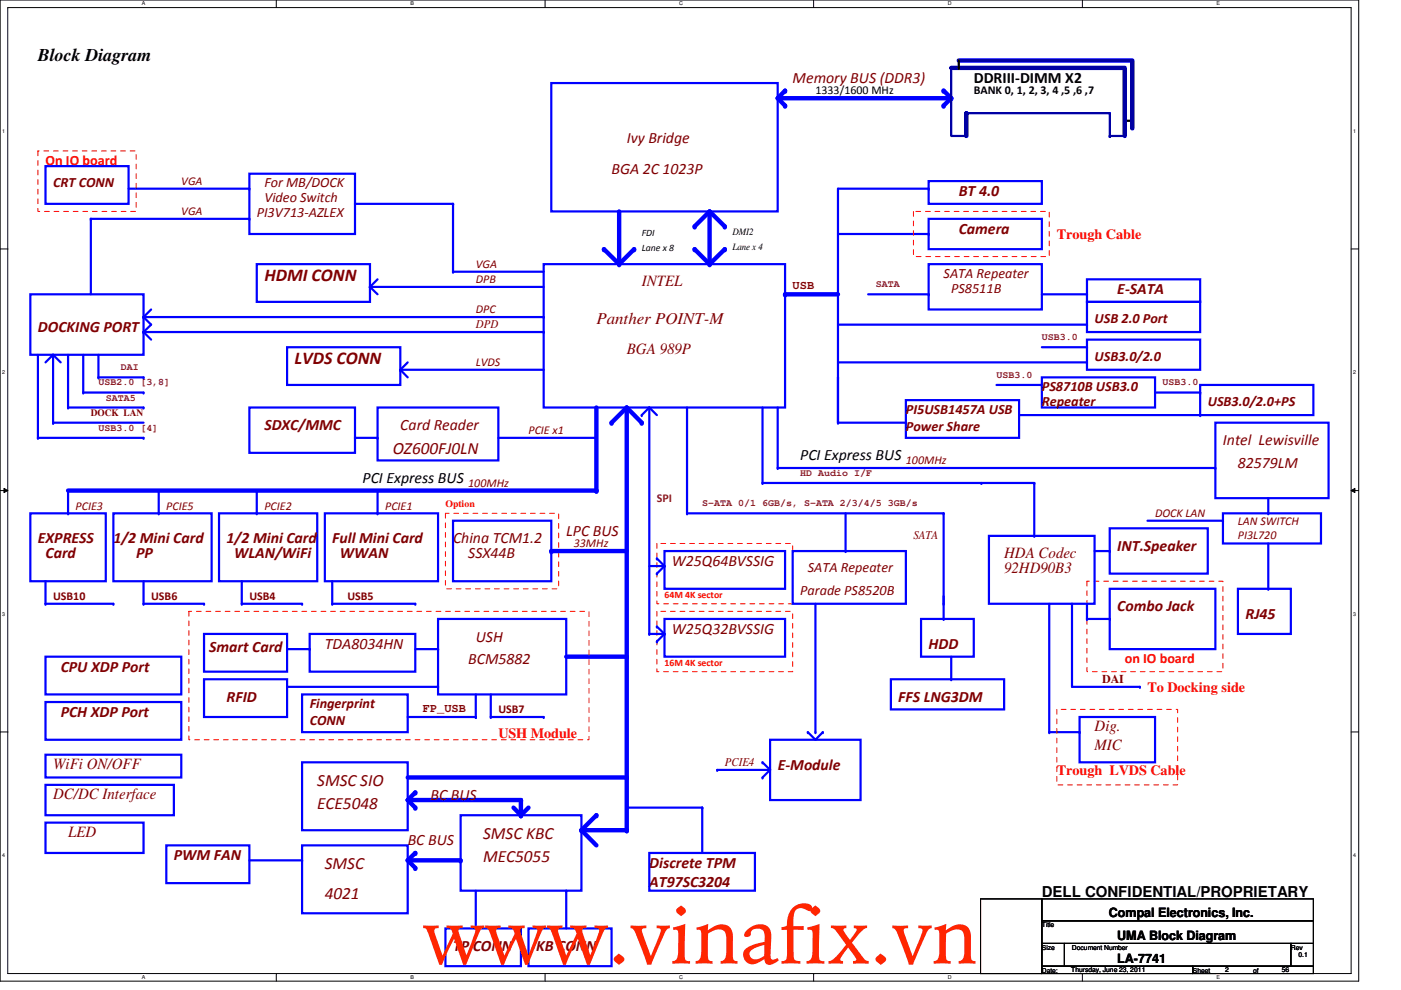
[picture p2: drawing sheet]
<svg xmlns="http://www.w3.org/2000/svg" width="297mm" height="210mm" viewBox="0 0 297 210" stroke-linecap="round" stroke-linejoin="round" font-family="sans-serif">
<defs><g id="words">
<text font-size="16.9" fill="#ff2600" x="89.6" y="204.3">www.vinafix.vn</text>
<text font-size="3.8" x="8" y="13">Block Diagram</text>
<g font-size="3.8" fill="#800000">
<text x="56" y="59.6">HDMI CONN</text>
<text x="62.4" y="77.3">LVDS CONN</text>
</g>
<g font-size="3.6" fill="#800000">
<text x="83.3" y="96.3">OZ600FJ0LN</text>
<text x="67.3" y="166.7">SMSC SIO</text>
<text x="67.3" y="171.5">ECE5048</text>
<text x="102.4" y="177.9">SMSC KBC</text>
<text x="68.9" y="184.3">SMSC</text>
<text x="102.4" y="182.7">MEC5055</text>
<text x="68.9" y="190.7">4021</text>
</g>
<text font-size="3.5" fill="#800000" x="126.4" y="68.7">Panther POINT-M</text>
<g font-size="3.3" fill="#800000">
<text x="168.1" y="17.6">Memory BUS (DDR3)</text>
<text x="132.9" y="30.4">Ivy Bridge</text>
<text x="129.7" y="36.8">BGA 2C 1023P</text>
<text x="203.3" y="41.6">BT 4.0</text>
<text x="203.3" y="49.6">Camera</text>
<text x="136.1" y="60.6">INTEL</text>
<text x="236.9" y="62.4">E-SATA</text>
<text x="8" y="70.4">DOCKING PORT</text>
<text x="132.9" y="75">BGA 989P</text>
<text x="56" y="91.2">SDXC/MMC</text>
<text x="84.9" y="91.2">Card Reader</text>
<text x="259.3" y="94.4">Intel Lewisville</text>
<text x="262.5" y="99.2">82579LM</text>
<text x="120.1" y="113.6">LPC BUS</text>
<text x="8" y="115.2">EXPRESS</text>
<text x="9.6" y="118.4">Card</text>
<text x="24" y="115.2">1/2 Mini Card</text>
<text x="28.9" y="118.4">PP</text>
<text x="48" y="115.2">1/2 Mini Card</text>
<text x="49.7" y="118.4">WLAN/WiFi</text>
<text x="70.4" y="115.2">Full Mini Card</text>
<text x="72" y="118.4">WWAN</text>
<text x="96.1" y="115.2">China TCM1.2</text>
<text x="99.3" y="118.4">SSX44B</text>
<text x="212.9" y="118.2">HDA Codec</text>
<text x="236.9" y="116.8">INT.Speaker</text>
<text x="142.4" y="120">W25Q64BVSSIG</text>
<text x="212.9" y="121.4">92HD90B3</text>
<text x="236.9" y="129.6">Combo Jack</text>
<text x="264.1" y="131.2">RJ45</text>
<text x="68.9" y="137.6">TDA8034HN</text>
<text x="100.9" y="136">USH</text>
<text x="142.4" y="134.4">W25Q32BVSSIG</text>
<text x="196.9" y="137.6">HDD</text>
<text x="12.9" y="142.4">CPU XDP Port</text>
<text x="44.4" y="138.3">Smart Card</text>
<text x="99.3" y="140.8">BCM5882</text>
<text x="48" y="148.8">RFID</text>
<text x="190.5" y="148.8">FFS LNG3DM</text>
<text x="12.9" y="152">PCH XDP Port</text>
<text x="232.1" y="155">Dig.</text>
<text x="232.1" y="159">MIC</text>
<text x="11.3" y="163">WiFi ON/OFF</text>
<text x="164.9" y="163.2">E-Module</text>
<text x="11.3" y="169.4">DC/DC Interface</text>
<text x="91.3" y="169.6">BC BUS</text>
<text x="14.4" y="177.4">LED</text>
<text x="86.4" y="179.2">BC BUS</text>
<text x="36.9" y="182.4">PWM FAN</text>
<text x="137.7" y="184">Discrete TPM</text>
<text x="137.7" y="188.1">AT97SC3204</text>
<text x="96.1" y="201.6">TP CONN</text>
<text x="113.7" y="201.6">KB CONN</text>
</g>
<g font-size="3.3">
<text x="206.5" y="17.6">DDRIII-DIMM X2</text>
<text x="169.7" y="97.6">PCI Express BUS</text>
<text x="76.9" y="102.4">PCI Express BUS</text>
</g>
<text font-size="3.2" x="220.9" y="190.2">DELL CONFIDENTIAL/PROPRIETARY</text>
<g font-size="3" fill="#f00">
<text x="9.6" y="34.9">On IO board</text>
<text x="224.1" y="50.8">Trough Cable</text>
<text x="238.5" y="140.5">on IO board</text>
<text x="243.3" y="146.8">To Docking side</text>
<text x="105.7" y="156.4">USH Module</text>
<text x="224.1" y="164.4">Trough LVDS Cable</text>
</g>
<g font-size="3" fill="#800000">
<text x="11.3" y="39.7">CRT CONN</text>
<text x="56" y="39.7">For MB/DOCK</text>
<text x="54.4" y="46.1">PI3V713-AZLEX</text>
<text x="56" y="42.9">Video Switch</text>
<text x="200.1" y="58.9">SATA Repeater</text>
<text x="201.7" y="62.1">PS8511B</text>
<text x="232.1" y="68.5">USB 2.0 Port</text>
<text x="232.1" y="76.5">USB3.0/2.0</text>
<text x="220.9" y="82.9">PS8710B USB3.0</text>
<text x="192.1" y="87.7">PI5USB1457A USB</text>
<text x="220.9" y="86.1">Repeater</text>
<text x="256.1" y="86.1">USB3.0/2.0+PS</text>
<text x="192.1" y="91.4">Power Share</text>
<text x="171.3" y="121.3">SATA Repeater</text>
<text x="169.7" y="126.1">Parade PS8520B</text>
<text x="65.7" y="150.1">Fingerprint</text>
<text x="65.7" y="153.8">CONN</text>
</g>
<g font-size="2.7">
<text x="235.1" y="194.4">Compal Electronics, Inc.</text>
<text x="236.9" y="199.4">UMA Block Diagram</text>
<text x="236.9" y="204.2">LA-7741</text>
</g>
<g font-size="2.5">
<text x="172.9" y="20">1333/1600 MHz</text>
<text x="206.5" y="20">BANK 0, 1, 2, 3, 4 ,5 ,6 ,7</text>
</g>
<g font-size="2.5" fill="#800000">
<text x="38.4" y="39.2">VGA</text>
<text x="38.4" y="45.6">VGA</text>
<text x="100.9" y="56.8">VGA</text>
<text x="100.9" y="60">DPB</text>
<text x="168.1" y="61.3">USB</text>
<text x="100.9" y="66.4">DPC</text>
<text x="100.9" y="69.5">DPD</text>
<text x="100.9" y="77.6">LVDS</text>
<text x="112.1" y="92">PCIE x1</text>
<text x="192.1" y="98.4">100MHz</text>
<text x="99.3" y="103.3">100MHz</text>
<text x="16" y="108">PCIE3</text>
<text x="35.3" y="108">PCIE5</text>
<text x="56" y="108">PCIE2</text>
<text x="81.7" y="108">PCIE1</text>
<text x="244.9" y="109.6">DOCK LAN</text>
<text x="262.5" y="111.3">LAN SWITCH</text>
<text x="121.7" y="116">33MHz</text>
<text x="193.7" y="114.3">SATA</text>
<text x="262.5" y="114.3">PI3L720</text>
<text x="11.3" y="127.3">USB10</text>
<text x="32" y="127.3">USB6</text>
<text x="52.9" y="127.3">USB4</text>
<text x="73.7" y="127.3">USB5</text>
<text x="233.7" y="144.7">DAI</text>
<text x="89.7" y="150.9">FP_USB</text>
<text x="105.7" y="151.3">USB7</text>
<text x="153.7" y="162.3">PCIE4</text>
</g>
<text font-size="2.5" fill="#800040" x="139.3" y="106.4">SPI</text>
<g font-size="2.1">
<text x="136.1" y="53.2">Lane x 8</text>
<text x="136.1" y="50">FDI</text>
<text x="155.3" y="53">Lane x 4</text>
<text x="155.3" y="49.8">DMI2</text>
</g>
<g font-size="2.1" fill="#800040">
<text x="185.7" y="60.9">SATA</text>
<text x="220.9" y="72.1">USB3.0</text>
<text x="20.9" y="81.7">USB2.0 [3,8]</text>
<text x="25.7" y="78.5">DAI</text>
<text x="211.3" y="80.1">USB3.0</text>
<text x="246.5" y="81.7">USB3.0</text>
<text x="22.4" y="84.9">SATA5</text>
<text x="20.9" y="91.3">USB3.0 [4]</text>
<text x="169.7" y="100.9">HD Audio I/F</text>
<text x="148.9" y="107.3">S-ATA 0/1 6GB/s, S-ATA 2/3/4/5 3GB/s</text>
</g>
<text font-size="2.1" fill="#800000" x="19.3" y="88.3">DOCK LAN</text>
<g font-size="2.1" fill="#f00">
<text x="94.4" y="107.5">Option</text>
<text x="140.9" y="126.8">64M 4K sector</text>
<text x="140.9" y="141.2">16M 4K sector</text>
</g>
<g font-size="1.4">
<text x="220.9" y="196.6">Title</text>
<text x="220.9" y="201.4">Size</text>
<text x="227.3" y="201.4">Document Number</text>
<text x="273.7" y="201.4">Rev</text>
<text x="275.3" y="203">0.1</text>
<text x="220.9" y="206.2">Date:</text>
<text x="227.1" y="206">Thursday, June 23, 2011</text>
<text x="252.9" y="206.2">Sheet</text>
<text x="259.8" y="206">2</text>
<text x="265.7" y="206.2">of</text>
<text x="271.8" y="206">56</text>
</g>
<g font-size="1.1">
<text x="30.1" y="1.1">A</text>
<text x="87" y="1.1">B</text>
<text x="144" y="1.1">C</text>
<text x="201" y="1.1">D</text>
<text x="257.9" y="1.1">E</text>
<text x=".5" y="28.2">1</text>
<text x="286.9" y="28.2">1</text>
<text x=".5" y="79.3">2</text>
<text x="286.9" y="79.3">2</text>
<text x=".5" y="130.6">3</text>
<text x="286.9" y="130.6">3</text>
<text x=".5" y="181.7">4</text>
<text x="286.9" y="181.7">4</text>
<text x="30.1" y="207.6">A</text>
<text x="87" y="207.6">B</text>
<text x="144" y="207.6">C</text>
<text x="201" y="207.6">D</text>
<text x="257.9" y="207.6">E</text>
</g>
</g></defs>
<path d="M0 0h288.1v208h-288.1zM1.6 1.6h284.9v204.8h-284.9z" fill="none" stroke="#000" stroke-width=".21"/>
<g fill="#fff">
<path d="M30.1 .2h.7v1.2h-.7z"/>
<path d="M30.1 206.6h.7v1.2h-.7z"/>
</g>
<path d="M58.6 0v1.6M58.6 206.4v1.6" fill="none" stroke="#000" stroke-width=".21"/>
<g fill="#fff">
<path d="M87 .2h.8v1.2h-.8z"/>
<path d="M87 206.6h.8v1.2h-.8z"/>
</g>
<path d="M115.6 0v1.6M115.6 206.4v1.6" fill="none" stroke="#000" stroke-width=".21"/>
<g fill="#fff">
<path d="M144 .2h.8v1.2h-.8z"/>
<path d="M144 206.6h.8v1.2h-.8z"/>
</g>
<path d="M172.5 0v1.6M172.5 206.4v1.6" fill="none" stroke="#000" stroke-width=".21"/>
<g fill="#fff">
<path d="M201 .2h.7v1.2h-.7z"/>
<path d="M201 206.6h.7v1.2h-.7z"/>
</g>
<path d="M229.5 0v1.6M229.5 206.4v1.6" fill="none" stroke="#000" stroke-width=".21"/>
<g fill="#fff">
<path d="M257.9 .2h.8v1.2h-.8z"/>
<path d="M257.9 206.6h.8v1.2h-.8z"/>
<path d="M.5 27.2h.6v1.2h-.6z"/>
<path d="M286.9 27.2h.6v1.2h-.6z"/>
<path d="M.5 78.4h.6v1.1h-.6z"/>
<path d="M286.9 78.4h.6v1.1h-.6z"/>
</g>
<path d="M0 52.8h1.6M286.5 52.8h1.6" fill="none" stroke="#000" stroke-width=".21"/>
<g fill="#fff">
<path d="M.5 129.6h.6v1.2h-.6z"/>
<path d="M286.9 129.6h.6v1.2h-.6z"/>
</g>
<path d="M0 104h1.6M.8 103.5l.8 .5-.8 .4zM286.5 104l.8-.5v.9zM286.5 104h1.6" fill="none" stroke="#000" stroke-width=".21"/>
<path d="M.8 103.5l.8 .5-.8 .4zM286.5 104l.8-.5v.9z" fill="#000"/>
<g fill="#fff">
<path d="M.5 180.8h.6v1.1h-.6z"/>
<path d="M286.9 180.8h.6v1.1h-.6z"/>
</g>
<path d="M0 155.2h1.6M286.5 155.2h1.6M207.9 190.6h13v15.8h-13zM220.9 190.6h57.6v4.6h-57.6zM220.9 195.2h57.6v4.8h-57.6zM220.9 200h4.8v4.9h-4.8zM220.9 204.9h32v1.5h-32zM225.7 200h48v4.9h-48zM252.9 204.9h25.6v1.5h-25.6zM273.7 200h4.8v4.9h-4.8z" fill="none" stroke="#000" stroke-width=".21"/>
<path d="M14.4 86.4h16" fill="none" stroke="#00f" stroke-width=".47"/>
<circle cx="30.4" cy="86.4" r=".23" fill="#00f"/>
<path d="M17.6 83.2h12.8" fill="none" stroke="#00f" stroke-width=".47"/>
<circle cx="30.4" cy="83.2" r=".23" fill="#00f"/>
<path d="M11.3 89.6h19.1" fill="none" stroke="#00f" stroke-width=".47"/>
<circle cx="11.3" cy="89.6" r=".23" fill="#00f"/>
<path d="M20.9 80h9.5" fill="none" stroke="#00f" stroke-width=".47"/>
<circle cx="30.4" cy="80" r=".23" fill="#00f"/>
<path d="M6.4 62.4h24v12.8h-24zM30.4 70.4h84.9" fill="none" stroke="#00f" stroke-width=".47"/>
<circle cx="115.3" cy="70.4" r=".23" fill="#00f"/>
<path d="M30.4 67.2h84.9" fill="none" stroke="#00f" stroke-width=".47"/>
<circle cx="115.3" cy="67.2" r=".23" fill="#00f"/>
<path d="M30.4 67.2l1.6 1.6" fill="none" stroke="#00f" stroke-width=".47"/>
<circle cx="30.4" cy="67.2" r=".23" fill="#00f"/>
<path d="M32 65.6l-1.6 1.6" fill="none" stroke="#00f" stroke-width=".47"/>
<circle cx="30.4" cy="67.2" r=".23" fill="#00f"/>
<path d="M52.9 36.8h22.4v12.8h-22.4zM32 68.8l-1.6 1.6" fill="none" stroke="#00f" stroke-width=".47"/>
<circle cx="30.4" cy="70.4" r=".23" fill="#00f"/>
<path d="M17.6 75.2v8" fill="none" stroke="#00f" stroke-width=".47"/>
<circle cx="17.6" cy="83.2" r=".23" fill="#00f"/>
<path d="M14.4 75.2v11.2" fill="none" stroke="#00f" stroke-width=".47"/>
<circle cx="14.4" cy="86.4" r=".23" fill="#00f"/>
<path d="M11.3 75.2l1.6 1.6" fill="none" stroke="#00f" stroke-width=".47"/>
<circle cx="11.3" cy="75.2" r=".23" fill="#00f"/>
<path d="M11.3 75.2v14.4" fill="none" stroke="#00f" stroke-width=".47"/>
<circle cx="11.3" cy="89.6" r=".23" fill="#00f"/>
<path d="M96.1 57.6h19.2" fill="none" stroke="#00f" stroke-width=".47"/>
<circle cx="96.1" cy="57.6" r=".23" fill="#00f"/>
<path d="M11.3 75.2l-1.7 1.6" fill="none" stroke="#00f" stroke-width=".47"/>
<circle cx="11.3" cy="75.2" r=".23" fill="#00f"/>
<path d="M20.9 75.2v4.8" fill="none" stroke="#00f" stroke-width=".47"/>
<circle cx="20.9" cy="80" r=".23" fill="#00f"/>
<path d="M84.9 78.4h30.4" fill="none" stroke="#00f" stroke-width=".47"/>
<circle cx="84.9" cy="78.4" r=".23" fill="#00f"/>
<path d="M84.9 78.4l1.5 1.6" fill="none" stroke="#00f" stroke-width=".47"/>
<circle cx="84.9" cy="78.4" r=".23" fill="#00f"/>
<path d="M86.4 76.8l-1.5 1.6" fill="none" stroke="#00f" stroke-width=".47"/>
<circle cx="84.9" cy="78.4" r=".23" fill="#00f"/>
<path d="M9.6 35.2h17.7v8h-17.7zM27.3 40h25.6" fill="none" stroke="#00f" stroke-width=".47"/>
<circle cx="52.9" cy="40" r=".23" fill="#00f"/>
<path d="M96.1 43.2v14.4" fill="none" stroke="#00f" stroke-width=".47"/>
<circle cx="96.1" cy="43.2" r=".23" fill="#00f"/>
<path d="M75.3 43.2h20.8" fill="none" stroke="#00f" stroke-width=".47"/>
<circle cx="96.1" cy="43.2" r=".23" fill="#00f"/>
<path d="M8 32h20.9v12.8h-20.9z" fill="none" stroke="#f00" stroke-width=".21" stroke-dasharray="1 1 1 1 1 1 1 1"/>
<path d="M152.1 163.2h11.2" fill="none" stroke="#00f" stroke-width=".47"/>
<circle cx="152.1" cy="163.2" r=".23" fill="#00f"/>
<path d="M161.7 161.6l1.6 1.6" fill="none" stroke="#00f" stroke-width=".47"/>
<circle cx="161.7" cy="161.6" r=".23" fill="#00f"/>
<path d="M163.3 163.2l-1.6 1.6" fill="none" stroke="#00f" stroke-width=".47"/>
<circle cx="161.7" cy="164.8" r=".23" fill="#00f"/>
<path d="M230.5 123.2h28.8v19.2h-28.8z" fill="none" stroke="#f00" stroke-width=".21" stroke-dasharray="1 1 1 1 1 1 1 1"/>
<path d="M164.9 99.2h92.8" fill="none" stroke="#00f" stroke-width=".47"/>
<circle cx="257.7" cy="99.2" r=".23" fill="#00f"/>
<path d="M54.4 104v4.8" fill="none" stroke="#00f" stroke-width=".47"/>
<circle cx="54.4" cy="108.8" r=".23" fill="#00f"/>
<path d="M132.9 86.4l-3.2 3.2" fill="none" stroke="#00f" stroke-width=".93"/>
<circle cx="129.7" cy="89.6" r=".47" fill="#00f"/>
<path d="M230.5 131.2h4.8" fill="none" stroke="#00f" stroke-width=".47"/>
<circle cx="235.3" cy="131.2" r=".23" fill="#00f"/>
<path d="M235.3 124.8h22.4v12.8h-22.4z" fill="none" stroke="#00f" stroke-width=".47"/>
<path d="M132.9 86.4l3.2 3.2" fill="none" stroke="#00f" stroke-width=".93"/>
<circle cx="136.1" cy="89.6" r=".47" fill="#00f"/>
<path d="M222.5 128v27.2" fill="none" stroke="#00f" stroke-width=".47"/>
<circle cx="222.5" cy="155.2" r=".23" fill="#00f"/>
<path d="M200.1 108.8v19.2" fill="none" stroke="#00f" stroke-width=".47"/>
<circle cx="200.1" cy="128" r=".23" fill="#00f"/>
<path d="M70.4 128h17.6" fill="none" stroke="#00f" stroke-width=".47"/>
<circle cx="88" cy="128" r=".23" fill="#00f"/>
<path d="M161.7 102.4h46.4" fill="none" stroke="#00f" stroke-width=".47"/>
<circle cx="208.1" cy="102.4" r=".23" fill="#00f"/>
<path d="M51.3 128h12.7" fill="none" stroke="#00f" stroke-width=".47"/>
<circle cx="64" cy="128" r=".23" fill="#00f"/>
<path d="M70.4 123.2v4.8" fill="none" stroke="#00f" stroke-width=".47"/>
<circle cx="70.4" cy="128" r=".23" fill="#00f"/>
<path d="M51.3 123.2v4.8M262.5 124.8h11.2v9.6h-11.2z" fill="none" stroke="#00f" stroke-width=".47"/>
<circle cx="51.3" cy="128" r=".23" fill="#00f"/>
<path d="M14.4 104h112" fill="none" stroke="#00f" stroke-width=".93"/>
<circle cx="126.4" cy="104" r=".47" fill="#00f"/>
<path d="M46.4 108.8h20.9v14.4h-20.9zM230.5 128v3.2" fill="none" stroke="#00f" stroke-width=".47"/>
<circle cx="230.5" cy="131.2" r=".23" fill="#00f"/>
<path d="M9.6 139.2h28.8v8h-28.8zM9.6 148.8h28.8v8h-28.8zM9.6 160h28.8v4.8h-28.8zM9.6 166.4h27.3v6.4h-27.3zM9.6 174.4h20.8v6.4h-20.8z" fill="none" stroke="#00f" stroke-width=".47"/>
<path d="M164.9 20.8h36.8" fill="none" stroke="#00f" stroke-width=".93"/>
<circle cx="201.7" cy="20.8" r=".47" fill="#00f"/>
<path d="M201.7 20.8l-1.6 1.6" fill="none" stroke="#00f" stroke-width=".93"/>
<circle cx="200.1" cy="22.4" r=".47" fill="#00f"/>
<path d="M200.1 19.2l1.6 1.6" fill="none" stroke="#00f" stroke-width=".93"/>
<circle cx="200.1" cy="19.2" r=".47" fill="#00f"/>
<path d="M235.3 28.8h3.2" fill="none" stroke="#0000a0" stroke-width=".47"/>
<circle cx="235.3" cy="28.8" r=".23" fill="#0000a0"/>
<path d="M238.5 25.6h1.6" fill="none" stroke="#000" stroke-width=".47"/>
<circle cx="238.5" cy="25.6" r=".23" fill="#000"/>
<path d="M204.9 24h30.4" fill="none" stroke="#0000a0" stroke-width=".47"/>
<circle cx="235.3" cy="24" r=".23" fill="#0000a0"/>
<path d="M201.7 14.4v14.4h3.2" fill="none" stroke="#0000a0" stroke-width=".47"/>
<path d="M201.7 14.4h36.8v14.4M204.9 24v4.8" fill="none" stroke="#0000a0" stroke-width=".93"/>
<circle cx="204.9" cy="24" r=".47" fill="#0000a0"/>
<path d="M235.3 24v4.8" fill="none" stroke="#0000a0" stroke-width=".47"/>
<circle cx="235.3" cy="28.8" r=".23" fill="#0000a0"/>
<path d="M203.3 12.8h36.8v14.4" fill="none" stroke="#0000a0" stroke-width=".93"/>
<path d="M203.3 12.8v1.6" fill="none" stroke="#000" stroke-width=".47"/>
<circle cx="203.3" cy="14.4" r=".23" fill="#000"/>
<path d="M164.9 20.8l1.6 1.6" fill="none" stroke="#00f" stroke-width=".93"/>
<circle cx="166.5" cy="22.4" r=".47" fill="#00f"/>
<path d="M166.5 19.2l-1.6 1.6" fill="none" stroke="#00f" stroke-width=".93"/>
<circle cx="166.5" cy="19.2" r=".47" fill="#00f"/>
<path d="M177.7 40v49.6" fill="none" stroke="#00f" stroke-width=".47"/>
<circle cx="177.7" cy="89.6" r=".23" fill="#00f"/>
<path d="M120.1 188.8v8" fill="none" stroke="#00f" stroke-width=".47"/>
<circle cx="120.1" cy="188.8" r=".23" fill="#00f"/>
<path d="M132.9 86.4v89.6" fill="none" stroke="#00f" stroke-width=".93"/>
<circle cx="132.9" cy="176" r=".47" fill="#00f"/>
<path d="M172.9 128v27.2" fill="none" stroke="#00f" stroke-width=".47"/>
<circle cx="172.9" cy="155.2" r=".23" fill="#00f"/>
<path d="M171.3 155.2l1.6 1.6" fill="none" stroke="#00f" stroke-width=".47"/>
<circle cx="171.3" cy="155.2" r=".23" fill="#00f"/>
<path d="M86.4 152h14.5M94.4 196.8h16v8.1h-16zM112.1 196.8h17.6v8.1h-17.6z" fill="none" stroke="#00f" stroke-width=".47"/>
<circle cx="100.9" cy="152" r=".23" fill="#00f"/>
<path d="M174.5 155.2l-1.6 1.6" fill="none" stroke="#00f" stroke-width=".47"/>
<circle cx="174.5" cy="155.2" r=".23" fill="#00f"/>
<path d="M100.9 147.2v4.8" fill="none" stroke="#00f" stroke-width=".47"/>
<circle cx="100.9" cy="152" r=".23" fill="#00f"/>
<path d="M92.9 131.2h27.2v16h-27.2z" fill="none" stroke="#00f" stroke-width=".47"/>
<path d="M120.1 139.2h12.8" fill="none" stroke="#00f" stroke-width=".93"/>
<circle cx="132.9" cy="139.2" r=".47" fill="#00f"/>
<path d="M60.9 137.6h4.8" fill="none" stroke="#00f" stroke-width=".47"/>
<circle cx="65.7" cy="137.6" r=".23" fill="#00f"/>
<path d="M43.3 134.4h17.6v8h-17.6z" fill="none" stroke="#00f" stroke-width=".47"/>
<path d="M128.1 52.8l3.2 3.2" fill="none" stroke="#00f" stroke-width=".93"/>
<circle cx="128.1" cy="52.8" r=".47" fill="#00f"/>
<path d="M134.4 52.8l-3.1 3.2" fill="none" stroke="#00f" stroke-width=".93"/>
<circle cx="134.4" cy="52.8" r=".47" fill="#00f"/>
<path d="M131.3 44.8v11.2" fill="none" stroke="#00f" stroke-width=".93"/>
<circle cx="131.3" cy="56" r=".47" fill="#00f"/>
<path d="M60.9 145.6h32" fill="none" stroke="#00f" stroke-width=".47"/>
<circle cx="92.9" cy="145.6" r=".23" fill="#00f"/>
<path d="M139.3 132.8l1.6 1.6M140.9 131.2h25.6v8h-25.6zM43.3 144h17.6v8h-17.6z" fill="none" stroke="#00f" stroke-width=".47"/>
<path d="M139.3 129.6h28.8v12.8h-28.8z" fill="none" stroke="#f00" stroke-width=".21" stroke-dasharray="1 1 1 1 1 1 1 1"/>
<circle cx="139.3" cy="132.8" r=".23" fill="#00f"/>
<path d="M140.9 134.4l-1.6 1.6" fill="none" stroke="#00f" stroke-width=".47"/>
<circle cx="139.3" cy="136" r=".23" fill="#00f"/>
<path d="M137.7 134.4h3.2" fill="none" stroke="#00f" stroke-width=".47"/>
<circle cx="140.9" cy="134.4" r=".23" fill="#00f"/>
<path d="M137.7 86.4v48" fill="none" stroke="#00f" stroke-width=".47"/>
<circle cx="137.7" cy="134.4" r=".23" fill="#00f"/>
<path d="M137.7 86.4l1.6 1.6" fill="none" stroke="#00f" stroke-width=".47"/>
<circle cx="137.7" cy="86.4" r=".23" fill="#00f"/>
<path d="M137.7 86.4l-1.6 1.6" fill="none" stroke="#00f" stroke-width=".47"/>
<circle cx="136.1" cy="88" r=".23" fill="#00f"/>
<path d="M139.3 115.2h28.8v12.8h-28.8z" fill="none" stroke="#f00" stroke-width=".21" stroke-dasharray="1 1 1 1 1 1 1 1"/>
<path d="M139.3 118.4l1.6 1.6M140.9 116.8h25.6v8h-25.6z" fill="none" stroke="#00f" stroke-width=".47"/>
<circle cx="139.3" cy="118.4" r=".23" fill="#00f"/>
<path d="M140.9 120l-1.6 1.6" fill="none" stroke="#00f" stroke-width=".47"/>
<circle cx="139.3" cy="121.6" r=".23" fill="#00f"/>
<path d="M137.7 120h3.2" fill="none" stroke="#00f" stroke-width=".47"/>
<circle cx="140.9" cy="120" r=".23" fill="#00f"/>
<path d="M195.3 131.2h11.2v8h-11.2zM200.1 126.4v4.8" fill="none" stroke="#00f" stroke-width=".47"/>
<circle cx="200.1" cy="131.2" r=".23" fill="#00f"/>
<path d="M104.1 152h11.2" fill="none" stroke="#00f" stroke-width=".47"/>
<circle cx="115.3" cy="152" r=".23" fill="#00f"/>
<path d="M104.1 147.2v4.8" fill="none" stroke="#00f" stroke-width=".47"/>
<circle cx="104.1" cy="152" r=".23" fill="#00f"/>
<path d="M145.7 108.8h54.4" fill="none" stroke="#00f" stroke-width=".47"/>
<circle cx="200.1" cy="108.8" r=".23" fill="#00f"/>
<path d="M163.3 156.8h19.2v12.8h-19.2zM222.5 155.2h6.4M228.9 152h16v9.6h-16z" fill="none" stroke="#00f" stroke-width=".47"/>
<circle cx="228.9" cy="155.2" r=".23" fill="#00f"/>
<path d="M224.1 150.4h25.6v16h-25.6z" fill="none" stroke="#f00" stroke-width=".21" stroke-dasharray="1 1 1 1 1 1 1 1"/>
<path d="M232.1 116.8h3.2" fill="none" stroke="#00f" stroke-width=".47"/>
<circle cx="235.3" cy="116.8" r=".23" fill="#00f"/>
<path d="M235.3 112h20.8v9.6h-20.8zM64 161.6h22.4v14.4h-22.4z" fill="none" stroke="#00f" stroke-width=".47"/>
<path d="M150.4 44.8l-3.1 3.2" fill="none" stroke="#00f" stroke-width=".93"/>
<circle cx="147.3" cy="48" r=".47" fill="#00f"/>
<path d="M150.4 44.8l3.3 3.2" fill="none" stroke="#00f" stroke-width=".93"/>
<circle cx="153.7" cy="48" r=".47" fill="#00f"/>
<path d="M219.3 102.4v11.2" fill="none" stroke="#00f" stroke-width=".47"/>
<circle cx="219.3" cy="113.6" r=".23" fill="#00f"/>
<path d="M208.1 102.4h11.2" fill="none" stroke="#00f" stroke-width=".47"/>
<circle cx="219.3" cy="102.4" r=".23" fill="#00f"/>
<path d="M88 168l-1.6 1.6" fill="none" stroke="#00f" stroke-width=".93"/>
<circle cx="88" cy="168" r=".47" fill="#00f"/>
<path d="M86.4 169.6l1.6 1.6" fill="none" stroke="#00f" stroke-width=".93"/>
<circle cx="88" cy="171.2" r=".47" fill="#00f"/>
<path d="M86.4 169.6h24" fill="none" stroke="#00f" stroke-width=".93"/>
<circle cx="110.4" cy="169.6" r=".47" fill="#00f"/>
<path d="M108.9 171.2l1.5 1.6" fill="none" stroke="#00f" stroke-width=".93"/>
<circle cx="110.4" cy="172.8" r=".47" fill="#00f"/>
<path d="M112.1 171.2l-1.7 1.6" fill="none" stroke="#00f" stroke-width=".93"/>
<circle cx="110.4" cy="172.8" r=".47" fill="#00f"/>
<path d="M110.4 169.6v3.2M123.3 176h9.6" fill="none" stroke="#00f" stroke-width=".93"/>
<circle cx="132.9" cy="176" r=".47" fill="#00f"/>
<path d="M123.3 176l3.1 3.2" fill="none" stroke="#00f" stroke-width=".93"/>
<circle cx="123.3" cy="176" r=".47" fill="#00f"/>
<path d="M164.9 86.4v12.8" fill="none" stroke="#00f" stroke-width=".47"/>
<circle cx="164.9" cy="99.2" r=".23" fill="#00f"/>
<path d="M126.4 172.8l-3.1 3.2" fill="none" stroke="#00f" stroke-width=".93"/>
<circle cx="126.4" cy="172.8" r=".47" fill="#00f"/>
<path d="M161.7 86.4v16" fill="none" stroke="#00f" stroke-width=".47"/>
<circle cx="161.7" cy="102.4" r=".23" fill="#00f"/>
<path d="M145.7 86.4v22.4" fill="none" stroke="#00f" stroke-width=".47"/>
<circle cx="145.7" cy="108.8" r=".23" fill="#00f"/>
<path d="M126.4 86.4v17.6" fill="none" stroke="#00f" stroke-width=".93"/>
<circle cx="126.4" cy="104" r=".47" fill="#00f"/>
<path d="M94.4 108.8h24v16h-24z" fill="none" stroke="#f00" stroke-width=".21" stroke-dasharray="1 1 1 1 1 1 1 1"/>
<path d="M30.4 128h12.9" fill="none" stroke="#00f" stroke-width=".47"/>
<circle cx="43.3" cy="128" r=".23" fill="#00f"/>
<path d="M30.4 123.2v4.8" fill="none" stroke="#00f" stroke-width=".47"/>
<circle cx="30.4" cy="128" r=".23" fill="#00f"/>
<path d="M24 108.8h20.9v14.4h-20.9zM33.7 104v4.8" fill="none" stroke="#00f" stroke-width=".47"/>
<circle cx="33.7" cy="108.8" r=".23" fill="#00f"/>
<path d="M147.3 52.8l3.1 3.2" fill="none" stroke="#00f" stroke-width=".93"/>
<circle cx="147.3" cy="52.8" r=".47" fill="#00f"/>
<path d="M153.7 52.8l-3.3 3.2" fill="none" stroke="#00f" stroke-width=".93"/>
<circle cx="153.7" cy="52.8" r=".47" fill="#00f"/>
<path d="M177.7 89.6h14.4M209.7 113.6h22.4v14.4h-22.4z" fill="none" stroke="#00f" stroke-width=".47"/>
<circle cx="192.1" cy="89.6" r=".23" fill="#00f"/>
<path d="M9.6 128h14.4" fill="none" stroke="#00f" stroke-width=".47"/>
<circle cx="24" cy="128" r=".23" fill="#00f"/>
<path d="M19.3 46.4h33.6" fill="none" stroke="#00f" stroke-width=".47"/>
<circle cx="52.9" cy="46.4" r=".23" fill="#00f"/>
<path d="M9.6 123.2v4.8" fill="none" stroke="#00f" stroke-width=".47"/>
<circle cx="9.6" cy="128" r=".23" fill="#00f"/>
<path d="M177.7 80v9.6" fill="none" stroke="#00f" stroke-width=".47"/>
<circle cx="177.7" cy="80" r=".23" fill="#00f"/>
<path d="M177.7 76.8h52.8M230.5 72h24v6.4h-24zM254.5 81.6h24v6.4h-24z" fill="none" stroke="#00f" stroke-width=".47"/>
<circle cx="230.5" cy="76.8" r=".23" fill="#00f"/>
<path d="M177.7 68.8h52.8" fill="none" stroke="#00f" stroke-width=".47"/>
<circle cx="230.5" cy="68.8" r=".23" fill="#00f"/>
<path d="M177.7 49.6h19.2M230.5 64h24v6.4h-24z" fill="none" stroke="#00f" stroke-width=".47"/>
<circle cx="196.9" cy="49.6" r=".23" fill="#00f"/>
<path d="M196.9 46.4h24v6.4h-24zM268.9 105.6v3.2" fill="none" stroke="#00f" stroke-width=".47"/>
<path d="M193.7 44.8h28.8v9.6h-28.8z" fill="none" stroke="#f00" stroke-width=".21" stroke-dasharray="1 1 1 1 1 1 1 1"/>
<circle cx="268.9" cy="108.8" r=".23" fill="#00f"/>
<path d="M257.7 89.6h24v16h-24zM259.3 108.8h20.8v6.4h-20.8zM268.9 115.2v9.6" fill="none" stroke="#00f" stroke-width=".47"/>
<circle cx="268.9" cy="124.8" r=".23" fill="#00f"/>
<path d="M196.9 56h24v9.6h-24zM220.9 62.4h9.6" fill="none" stroke="#00f" stroke-width=".47"/>
<circle cx="230.5" cy="62.4" r=".23" fill="#00f"/>
<path d="M88 137.6h4.9" fill="none" stroke="#00f" stroke-width=".47"/>
<circle cx="92.9" cy="137.6" r=".23" fill="#00f"/>
<path d="M105.7 92.8h20.7M65.7 134.4h22.3v8h-22.3z" fill="none" stroke="#00f" stroke-width=".47"/>
<circle cx="126.4" cy="92.8" r=".23" fill="#00f"/>
<path d="M230.5 59.2h24v4.8h-24zM184.1 62.4h12.8" fill="none" stroke="#00f" stroke-width=".47"/>
<circle cx="196.9" cy="62.4" r=".23" fill="#00f"/>
<path d="M166.5 62.4h11.2" fill="none" stroke="#00f" stroke-width=".93"/>
<circle cx="166.5" cy="62.4" r=".47" fill="#00f"/>
<path d="M6.4 108.8h16v14.4h-16zM14.4 104v4.8" fill="none" stroke="#00f" stroke-width=".47"/>
<circle cx="14.4" cy="108.8" r=".23" fill="#00f"/>
<path d="M177.7 40h19.2" fill="none" stroke="#00f" stroke-width=".47"/>
<circle cx="196.9" cy="40" r=".23" fill="#00f"/>
<path d="M196.9 38.4h24v4.8h-24zM96.1 110.4h20.8v12.8h-20.8z" fill="none" stroke="#00f" stroke-width=".47"/>
<path d="M116.9 116.8h16" fill="none" stroke="#00f" stroke-width=".93"/>
<circle cx="116.9" cy="116.8" r=".47" fill="#00f"/>
<path d="M52.9 86.4h22.4v9.6h-22.4zM75.3 92.8h4.7M80 86.4h25.7v11.2h-25.7z" fill="none" stroke="#00f" stroke-width=".47"/>
<circle cx="80" cy="92.8" r=".23" fill="#00f"/>
<path d="M227.3 128v17.6" fill="none" stroke="#00f" stroke-width=".47"/>
<circle cx="227.3" cy="128" r=".23" fill="#00f"/>
<path d="M116.9 17.6h48v27.2h-48z" fill="none" stroke="#00f" stroke-width=".47"/>
<path d="M150.4 44.8v11.2" fill="none" stroke="#00f" stroke-width=".93"/>
<circle cx="150.4" cy="56" r=".47" fill="#00f"/>
<path d="M115.3 56h51.2v30.4h-51.2z" fill="none" stroke="#00f" stroke-width=".47"/>
<path d="M86.4 164.8h46.5" fill="none" stroke="#00f" stroke-width=".93"/>
<circle cx="132.9" cy="164.8" r=".47" fill="#00f"/>
<path d="M100.9 188.8v8" fill="none" stroke="#00f" stroke-width=".47"/>
<circle cx="100.9" cy="196.8" r=".23" fill="#00f"/>
<path d="M64 147.2h22.4v8h-22.4zM227.3 145.6h14.4" fill="none" stroke="#00f" stroke-width=".47"/>
<circle cx="241.7" cy="145.6" r=".23" fill="#00f"/>
<path d="M243.3 110.4h16" fill="none" stroke="#00f" stroke-width=".47"/>
<circle cx="259.3" cy="110.4" r=".23" fill="#00f"/>
<path d="M80 104v4.8M97.7 172.8h25.6v16h-25.6z" fill="none" stroke="#00f" stroke-width=".47"/>
<circle cx="80" cy="108.8" r=".23" fill="#00f"/>
<path d="M54.4 56h24v8h-24zM80 59.2l-1.6 1.6M68.9 108.8h24v14.4h-24z" fill="none" stroke="#00f" stroke-width=".47"/>
<circle cx="78.4" cy="60.8" r=".23" fill="#00f"/>
<path d="M78.4 60.8l1.6 1.6" fill="none" stroke="#00f" stroke-width=".47"/>
<circle cx="78.4" cy="60.8" r=".23" fill="#00f"/>
<path d="M78.4 60.8h36.9" fill="none" stroke="#00f" stroke-width=".47"/>
<circle cx="78.4" cy="60.8" r=".23" fill="#00f"/>
<path d="M19.3 46.4v16" fill="none" stroke="#00f" stroke-width=".47"/>
<circle cx="19.3" cy="46.4" r=".23" fill="#00f"/>
<path d="M30.4 70.4l1.6 1.6M60.9 73.6h24v8h-24z" fill="none" stroke="#00f" stroke-width=".47"/>
<circle cx="30.4" cy="70.4" r=".23" fill="#00f"/>
<path d="M192.1 84.8h24v8h-24zM216.1 88h38.4" fill="none" stroke="#00f" stroke-width=".47"/>
<circle cx="254.5" cy="88" r=".23" fill="#00f"/>
<path d="M244.9 83.2h9.6" fill="none" stroke="#00f" stroke-width=".47"/>
<circle cx="254.5" cy="83.2" r=".23" fill="#00f"/>
<path d="M220.9 73.6h9.6" fill="none" stroke="#00f" stroke-width=".47"/>
<circle cx="230.5" cy="73.6" r=".23" fill="#00f"/>
<path d="M8 92.8h22.4" fill="none" stroke="#00f" stroke-width=".47"/>
<circle cx="30.4" cy="92.8" r=".23" fill="#00f"/>
<path d="M8 75.2v17.6" fill="none" stroke="#00f" stroke-width=".47"/>
<circle cx="8" cy="92.8" r=".23" fill="#00f"/>
<path d="M148.9 171.2v9.6" fill="none" stroke="#00f" stroke-width=".47"/>
<circle cx="148.9" cy="171.2" r=".23" fill="#00f"/>
<path d="M132.9 171.2h16" fill="none" stroke="#00f" stroke-width=".47"/>
<circle cx="148.9" cy="171.2" r=".23" fill="#00f"/>
<path d="M201.7 139.2v4.8M188.9 144h24v6.4h-24z" fill="none" stroke="#00f" stroke-width=".47"/>
<circle cx="201.7" cy="144" r=".23" fill="#00f"/>
<path d="M40 129.6h84.9v27.2h-84.9z" fill="none" stroke="#f00" stroke-width=".21" stroke-dasharray="1 1 1 1 1 1 1 1"/>
<path d="M168.1 116.8h24v11.2h-24zM179.3 108.8v8M137.7 180.8h22.4v8h-22.4z" fill="none" stroke="#00f" stroke-width=".47"/>
<circle cx="179.3" cy="116.8" r=".23" fill="#00f"/>
<path d="M211.3 81.6h9.6M220.9 80h24v6.4h-24z" fill="none" stroke="#00f" stroke-width=".47"/>
<circle cx="220.9" cy="81.6" r=".23" fill="#00f"/>
<path d="M35.3 179.2h17.6v8h-17.6zM52.9 182.4h11.1" fill="none" stroke="#00f" stroke-width=".47"/>
<circle cx="64" cy="182.4" r=".23" fill="#00f"/>
<path d="M86.4 182.4h11.3" fill="none" stroke="#00f" stroke-width=".93"/>
<circle cx="97.7" cy="182.4" r=".47" fill="#00f"/>
<path d="M88 180.8l-1.6 1.6" fill="none" stroke="#00f" stroke-width=".93"/>
<circle cx="88" cy="180.8" r=".47" fill="#00f"/>
<path d="M86.4 182.4l1.6 1.6" fill="none" stroke="#00f" stroke-width=".93"/>
<circle cx="88" cy="184" r=".47" fill="#00f"/>
<path d="M64 179.2h22.4v14.4h-22.4z" fill="none" stroke="#00f" stroke-width=".47"/>
<use href="#words"/>
</svg>
